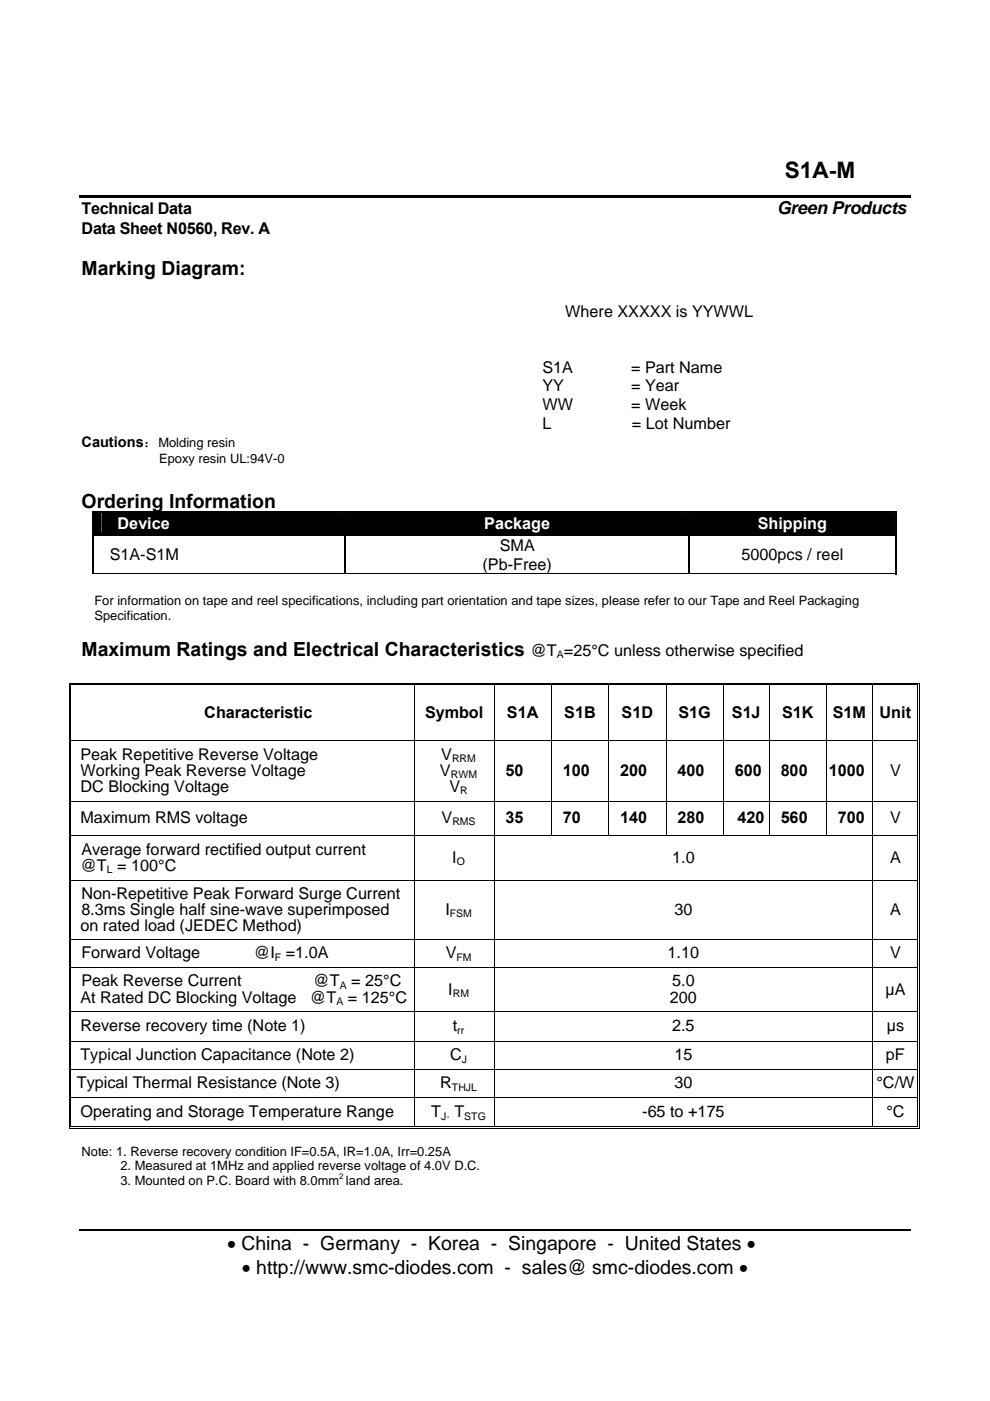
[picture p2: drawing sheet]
<svg xmlns="http://www.w3.org/2000/svg" width="210mm" height="297mm" viewBox="0 0 210 297" stroke-linecap="round" stroke-linejoin="round" font-family="sans-serif">
<defs><g id="words">
<text font-size="4.8" x="166.5" y="37.8">S1A-M</text>
<g font-size="4.1">
<text x="17.3" y="58.3">Marking Diagram:</text>
<text x="17.3" y="107.6">Ordering Information</text>
<text x="17.3" y="139.1">Maximum Ratings and Electrical Characteristics</text>
<text x="48.2" y="265">• China - Germany - Korea - Singapore - United States •</text>
<text x="51.3" y="270.1">• http://www.smc-diodes.com - sales@ smc-diodes.com •</text>
</g>
<text font-size="3.8" x="164.8" y="45.5">Green Products</text>
<g font-size="3.4">
<text x="17.3" y="45.5">Technical Data</text>
<text x="17.3" y="49.6">Data Sheet N0560, Rev. A</text>
<text x="119.9" y="67.1">Where XXXXX is YYWWL</text>
<text x="115.1" y="79">S1A</text>
<text x="115.1" y="83">YY</text>
<text x="133.8" y="83">= Year</text>
<text x="133.9" y="79">= Part Name</text>
<text x="115.1" y="87">WW</text>
<text x="133.9" y="87">= Week</text>
<text x="115.1" y="90.9">L</text>
<text x="134" y="90.9">= Lot Number</text>
<text x="23.3" y="118.8">S1A-S1M</text>
<text x="106" y="116.9">SMA</text>
<text x="157.2" y="118.8">5000pcs / reel</text>
<text x="102.3" y="120.8">(Pb-Free)</text>
<text x="112.5" y="139.1">@T =25°C unless otherwise specified</text>
<text x="43.3" y="152.2">Characteristic</text>
<text x="90.2" y="152.2">Symbol</text>
<text x="107.5" y="152.2">S1A</text>
<text x="119.7" y="152.2">S1B</text>
<text x="131.8" y="152.2">S1D</text>
<text x="143.9" y="152.2">S1G</text>
<text x="155.2" y="152.2">S1J</text>
<text x="165.9" y="152.2">S1K</text>
<text x="176.6" y="152.2">S1M</text>
<text x="186.6" y="152.2">Unit</text>
<text x="17.1" y="161">Peak Repetitive Reverse Voltage</text>
<text x="93.6" y="161">V</text>
<text x="17.1" y="164.5">Working Peak Reverse Voltage</text>
<text x="17.1" y="167.9">DC Blocking Voltage</text>
<text x="93.3" y="164.5">V</text>
<text x="95.3" y="167.9">V</text>
<text x="107.2" y="164.5">50</text>
<text x="119.4" y="164.5">100</text>
<text x="131.5" y="164.5">200</text>
<text x="143.7" y="164.5">400</text>
<text x="155.8" y="164.5">600</text>
<text x="165.6" y="164.5">800</text>
<text x="175.8" y="164.5">1000</text>
<text x="188.8" y="164.5">V</text>
<text x="17.1" y="174.5">Maximum RMS voltage</text>
<text x="93.7" y="174.5">V</text>
<text x="107.2" y="174.5">35</text>
<text x="119.4" y="174.5">70</text>
<text x="131.5" y="174.5">140</text>
<text x="143.7" y="174.5">280</text>
<text x="156.4" y="174.5">420</text>
<text x="165.6" y="174.5">560</text>
<text x="177.7" y="174.5">700</text>
<text x="188.8" y="174.5">V</text>
<text x="17.1" y="184.7">@T = 100°C</text>
<text x="17.3" y="181.3">Average forward rectified output current</text>
<text x="95.9" y="182.9">I</text>
<text x="142.6" y="182.9">1.0</text>
<text x="188.8" y="182.9">A</text>
<text x="17.3" y="190.5">Non-Repetitive Peak Forward Surge Current</text>
<text x="17.1" y="197.4">on rated load (JEDEC Method)</text>
<text x="17.3" y="194">8.3ms Single half sine-wave superimposed</text>
<text x="94.5" y="194">I</text>
<text x="143" y="194">30</text>
<text x="188.8" y="194">A</text>
<text x="17.3" y="203.2">Forward Voltage</text>
<text x="53.9" y="203.2">@I =1.0A</text>
<text x="94.5" y="203.2">V</text>
<text x="141.6" y="203.2">1.10</text>
<text x="188.8" y="203.2">V</text>
<text x="17.3" y="209.1">Peak Reverse Current</text>
<text x="66.4" y="209.1">@T</text>
<text x="74.5" y="209.1">= 25°C</text>
<text x="142.6" y="209.1">5.0</text>
<text x="17.1" y="212.6">At Rated DC Blocking Voltage</text>
<text x="65.7" y="212.6">@T</text>
<text x="73.8" y="212.6">= 125°C</text>
<text x="95.1" y="210.9">I</text>
<text x="142.1" y="212.6">200</text>
<text x="187.8" y="210.9">µA</text>
<text x="17.1" y="218.7">Reverse recovery time (Note 1)</text>
<text x="96.1" y="218.7">t</text>
<text x="142.6" y="218.7">2.5</text>
<text x="188.1" y="218.7">µs</text>
<text x="17.1" y="224.8">Typical Junction Capacitance (Note 2)</text>
<text x="95.5" y="224.8">C</text>
<text x="143" y="224.8">15</text>
<text x="187.9" y="224.8">pF</text>
<text x="16.3" y="230.8">Typical Thermal Resistance (Note 3)</text>
<text x="93.3" y="230.8">R</text>
<text x="143" y="230.8">30</text>
<text x="185.9" y="230.8">°C/W</text>
<text x="17.1" y="236.9">Operating and Storage Temperature Range</text>
<text x="91.5" y="236.9">T</text>
<text x="96.4" y="236.9">T</text>
<text x="136.2" y="236.9">-65 to +175</text>
<text x="188" y="236.9">°C</text>
</g>
<g font-size="3.4" fill="#fff">
<text x="25" y="112.1">Device</text>
<text x="102.7" y="112.1">Package</text>
<text x="160.7" y="112.1">Shipping</text>
</g>
<text font-size="3.1" x="17.3" y="94.8">Cautions：</text>
<g font-size="2.7">
<text x="33.6" y="94.8">Molding resin</text>
<text x="33.8" y="98.2">Epoxy resin UL:94V-0</text>
<text x="20" y="131.4">Specification.</text>
<text x="20" y="128.2">For information on tape and reel specifications, including part orientation and tape sizes, please refer to our Tape and Reel Packaging</text>
<text x="17.3" y="245">Note: 1. Reverse recovery condition IF=0.5A, IR=1.0A, Irr=0.25A</text>
<text x="25.5" y="248.2">2. Measured at 1MHz and applied reverse voltage of 4.0V D.C.</text>
<text x="25.5" y="251.3">3. Mounted on P.C. Board with 8.0mm land area.</text>
</g>
<g font-size="2.2">
<text x="118.1" y="139.6">A</text>
<text x="95.9" y="161.5">RRM</text>
<text x="95.6" y="165">RWM</text>
<text x="97.6" y="168.4">R</text>
<text x="95.9" y="175">RMS</text>
<text x="22.7" y="185.2">L</text>
<text x="96.9" y="183.5">O</text>
<text x="95.4" y="194.5">FSM</text>
<text x="58.3" y="203.7">F</text>
<text x="96.8" y="203.7">FM</text>
<text x="72.1" y="209.7">A</text>
<text x="71.4" y="213.1">A</text>
<text x="96" y="211.4">RM</text>
<text x="97" y="219.2">rr</text>
<text x="98" y="225.3">J</text>
<text x="95.8" y="231.3">THJL</text>
<text x="93.6" y="237.4">J</text>
<text x="98.5" y="237.4">STG</text>
</g>
<g font-size="1.7">
<text x="94.7" y="237">，</text>
<text x="72" y="249.9">2</text>
</g>
</g></defs>
<g fill="#000">
<path d="M16.8 41.4h176.4v.5h-176.4zM19.6 108.5h.2v.3h-.2zM19.6 113.4h.2v.3h-.2zM19.8 108.8h53.3v4.6h-53.3zM21.6 108.8h49.8v4h-49.8zM73.1 113.4h.3v.3h-.3zM73.4 108.8h72.7v4.6h-72.7zM75.1 108.8h69.2v4h-69.2zM146 113.4h.3v.3h-.3zM146.3 108.8h43.5v4.6h-43.5zM148 108.8h40.1v4h-40.1zM189.8 108.5h.3v.3h-.3z"/>
<path d="M189.8 113.4h.3v.3h-.3zM14.6 144.8h.2v.5h-.2zM14.6 144.8h.5v.2h-.5zM14.6 157h.2v.1h-.2zM14.9 145.1h.2v.2h-.2zM14.9 157h.2v.1h-.2zM87.7 145.3h.2zM87.7 144.8h.5v.2h-.5zM87.7 145.1h.5v.2h-.5zM104.8 145.3h.1zM104.8 144.8h.4v.2h-.4zM104.8 145.1h.4v.2h-.4z"/>
<path d="M116.9 145.3h.2zM116.9 144.8h.5v.2h-.5zM116.9 145.1h.5v.2h-.5zM129.1 145.3h.1zM129.1 144.8h.5v.2h-.5zM129.1 145.1h.5v.2h-.5zM141.2 145.3h.2zM141.2 144.8h.5v.2h-.5zM141.2 145.1h.5v.2h-.5zM153.4 145.3h.1zM153.4 144.8h.5v.2h-.5zM153.4 145.1h.5v.2h-.5z"/>
<path d="M163.1 145.3h.2zM163.1 144.8h.5v.2h-.5zM163.1 145.1h.5v.2h-.5zM175.3 145.3h.1zM175.3 144.8h.4v.2h-.4zM175.3 145.1h.4v.2h-.4zM185 145.3h.2zM185 144.8h.5v.2h-.5zM185 145.1h.5v.2h-.5zM194.5 144.8h.5v.2h-.5zM194.5 145.1h.2v.2h-.2zM194.5 157h.2v.1h-.2z"/>
<path d="M194.9 144.8h.1v.5h-.1zM194.9 157h.1v.1h-.1zM14.6 169.8h.2v.1h-.2zM14.6 177h.2v.2h-.2zM14.9 169.8h.2v.1h-.2zM14.9 177h.2v.2h-.2zM194.5 169.8h.2v.1h-.2zM194.5 177h.2v.2h-.2zM194.9 169.8h.1v.1h-.1zM194.9 177h.1v.2h-.1zM14.6 186.7h.2v.1h-.2zM14.6 199.1h.2v.1h-.2z"/>
<path d="M14.9 186.7h.2v.1h-.2zM14.9 199.1h.2v.1h-.2zM194.5 186.7h.2v.1h-.2zM194.5 199.1h.2v.1h-.2zM194.9 186.7h.1v.1h-.1zM194.9 199.1h.1v.1h-.1zM14.6 205.1h.2v.2h-.2zM14.6 214.4h.2v.2h-.2zM14.9 205.1h.2v.2h-.2zM14.9 214.4h.2v.2h-.2zM194.5 205.1h.2v.2h-.2zM194.5 214.4h.2v.2h-.2z"/>
<path d="M194.9 205.1h.1v.2h-.1zM194.9 214.4h.1v.2h-.1zM14.6 220.7h.2v.2h-.2zM14.6 226.7h.2v.1h-.2zM14.6 232.7h.2v.1h-.2zM14.6 239.2h.5v.1h-.5zM14.9 220.7h.2v.2h-.2zM14.9 226.7h.2v.1h-.2zM14.9 232.7h.2v.1h-.2zM14.9 238.8h.2v.2h-.2zM87.7 238.8h.5v.2h-.5zM104.8 238.8h.4v.2h-.4z"/>
<path d="M185 238.8h.5v.2h-.5zM194.5 220.7h.2v.2h-.2zM194.5 226.7h.2v.1h-.2zM194.5 232.7h.2v.1h-.2zM194.5 239.2h.5v.1h-.5zM194.5 238.8h.2v.2h-.2zM194.9 220.7h.1v.2h-.1zM194.9 226.7h.1v.1h-.1zM194.9 232.7h.1v.1h-.1zM194.9 238.8h.1v.5h-.1z"/>
</g>
<path d="M19.7 108.8v4.6M19.7 113.7v7.9M16.8 260.8h176.4" fill="none" stroke="#000" stroke-width=".23"/>
<path d="M19.6 108.6h170.5M19.8 113.5h53.3M73.2 108.8v4.6M73.2 113.7v7.9M73.4 113.5h72.6M146.2 108.8v4.6M146.2 113.7v7.9M146.3 113.5h43.5M189.9 108.8v4.6M189.9 113.7v8" fill="none" stroke="#000" stroke-width=".25"/>
<g fill="none" stroke="#000" stroke-width=".21">
<path d="M19.6 121.6h170.2M14.7 145.3v11.7M14.7 157.1v12.7M15 145.3v11.7M15 157.1v12.7M15.1 144.9h72.6M15.1 145.2h72.6M15.1 157.1h179.4M87.8 145.3v11.7M87.8 157.1v12.7M88.2 144.9h16.6M88.2 145.2h16.6"/>
<path d="M104.8 145.3v11.7M104.8 157.1v12.7M105.2 144.9h11.7M105.2 145.2h11.7M117 145.3v11.7M117 157.1v12.7M117.4 144.9h11.7M117.4 145.2h11.7M129.1 145.3v11.7M129.1 157.1v12.7M129.6 144.9h11.6M129.6 145.2h11.6"/>
<path d="M141.3 145.3v11.7M141.3 157.1v12.7M141.7 144.9h11.7M141.7 145.2h11.7M153.5 145.3v11.7M153.5 157.1v12.7M153.9 144.9h9.2M153.9 145.2h9.2M163.2 145.3v11.7M163.2 157.1v12.7M163.6 144.9h11.7M163.6 145.2h11.7"/>
<path d="M175.3 145.3v11.7M175.3 157.1v12.7M175.7 144.9h9.3M175.7 145.2h9.3M185.1 145.3v11.7M185.1 157.1v12.7M185.5 144.9h9M185.5 145.2h9M194.6 145.3v11.7M194.6 157.1v12.7M195 145.3v11.7M195 157.1v12.7"/>
<path d="M14.7 169.9v7.1M14.7 177.2v9.5M15 169.9v7.1M15 177.2v9.5M15.1 169.8h179.4M15.1 177.1h179.4M87.8 169.9v7.1M87.8 177.2v9.5M104.8 169.9v7.1M104.8 177.2v9.5M117 169.9v7.1M129.1 169.9v7.1"/>
<path d="M141.3 169.9v7.1M153.5 169.9v7.1M163.2 169.9v7.1M175.3 169.9v7.1M185.1 169.9v7.1M185.1 177.2v9.5M194.6 169.9v7.1M194.6 177.2v9.5M195 169.9v7.1M195 177.2v9.5M14.7 186.8v12.3M14.7 199.2v5.9"/>
<path d="M15 186.8v12.3M15 199.2v5.9M15.1 186.8h179.4M15.1 199.1h179.4M87.8 186.8v12.3M87.8 199.2v5.9M104.8 186.8v12.3M104.8 199.2v5.9M185.1 186.8v12.3M185.1 199.2v5.9M194.6 186.8v12.3M194.6 199.2v5.9"/>
<path d="M195 186.8v12.3M195 199.2v5.9M14.7 205.3v9.1M14.7 214.6v6.1M15 205.3v9.1M15 214.6v6.1M15.1 205.2h179.4M15.1 214.5h179.4M87.8 205.3v9.1M87.8 214.6v6.1M104.8 205.3v9.1M104.8 214.6v6.1"/>
<path d="M185.1 205.3v9.1M185.1 214.6v6.1M194.6 205.3v9.1M194.6 214.6v6.1M195 205.3v9.1M195 214.6v6.1M14.7 220.9v5.8M14.7 226.8v5.9M14.7 232.8v6.5M15 220.9v5.8M15 226.8v5.9M15 232.8v6"/>
<path d="M15.1 220.8h179.4M15.1 226.8h179.4M15.1 232.7h179.4M15.1 239.2h179.4M15.1 238.9h72.6M87.8 220.9v5.8M87.8 226.8v5.9M87.8 232.8v6M88.2 238.9h16.6M104.8 220.9v5.8M104.8 226.8v5.9M104.8 232.8v6"/>
<path d="M105.2 238.9h79.8M185.1 220.9v5.8M185.1 226.8v5.9M185.1 232.8v6M185.5 238.9h9M194.6 220.9v5.8M194.6 226.8v5.9M194.6 232.8v6M195 220.9v5.8M195 226.8v5.9M195 232.8v6"/>
</g>
<use href="#words"/>
</svg>
